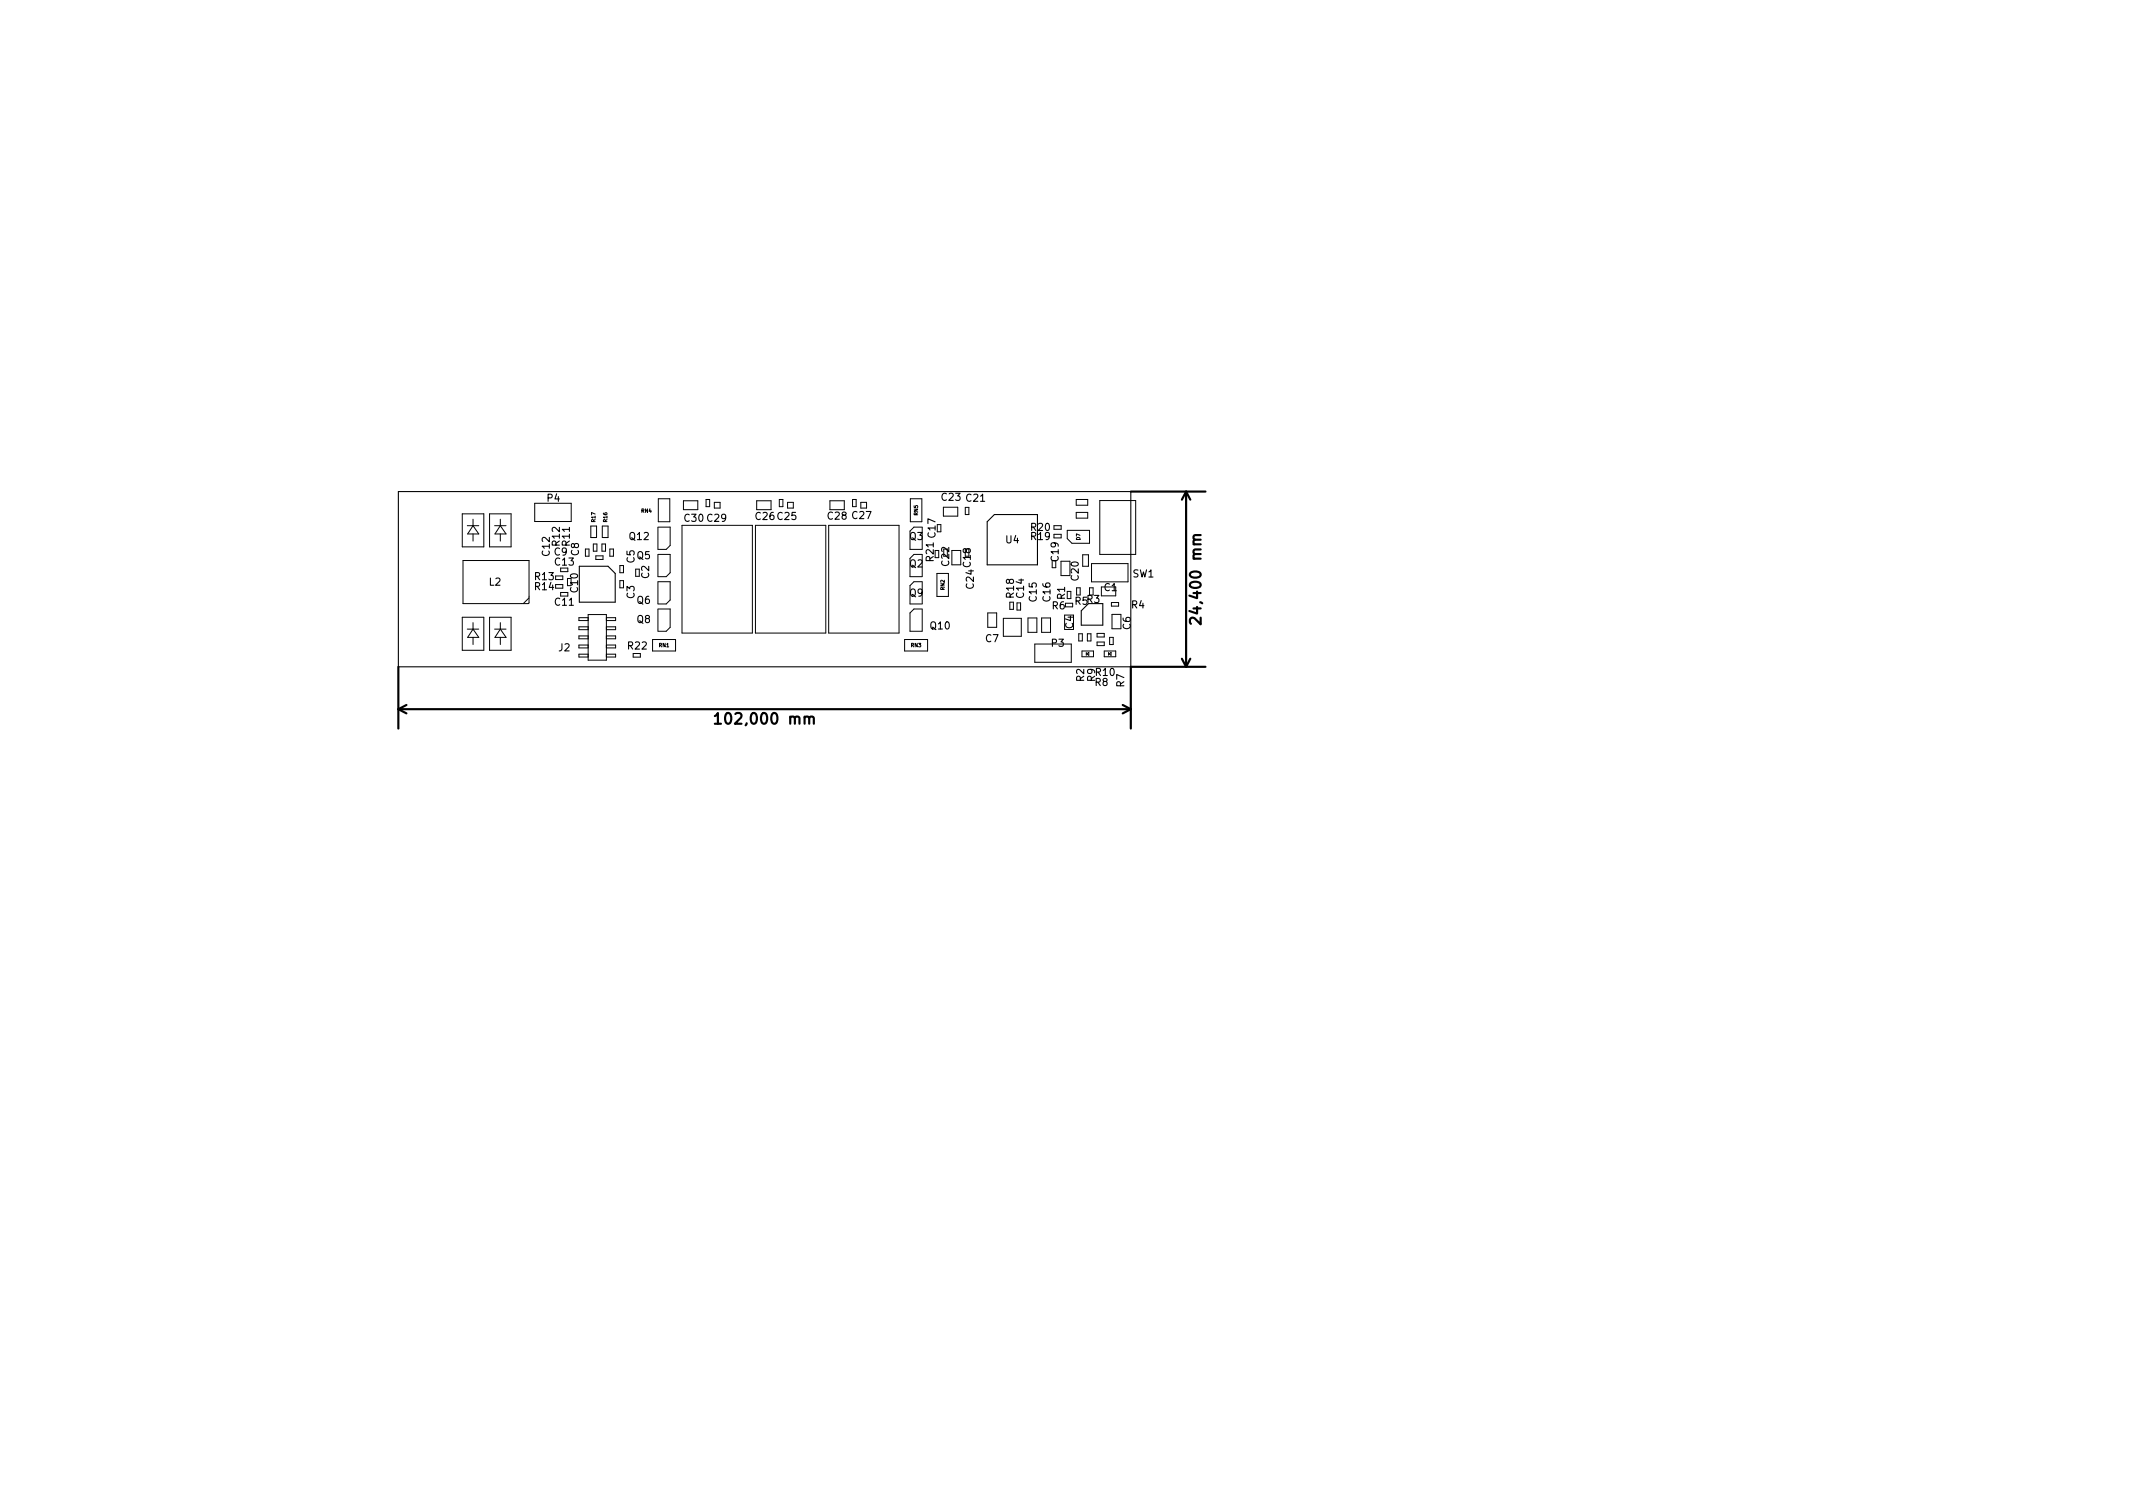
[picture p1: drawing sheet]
<svg xmlns="http://www.w3.org/2000/svg" width="297mm" height="210mm" viewBox="0 0 297 210" stroke-linecap="round" stroke-linejoin="round" font-family="sans-serif">
<defs><g id="words">
<g font-size="2.1">
<text x="167.3" y="86" transform="rotate(-90 167.3 86)">24,400 mm</text>
<text x="100.6" y="100.8">102,000 mm</text>
</g>
<g font-size="1.4">
<text x="76.2" y="69.9">P4</text>
<text x="131.2" y="69.7">C23 C21</text>
<text x="76.5" y="77.4" transform="rotate(-90 76.5 77.4)">C12</text>
<text x="77.2" y="77.3">C9</text>
<text x="77.9" y="76" transform="rotate(-90 77.9 76)">R12</text>
<text x="79.3" y="76" transform="rotate(-90 79.3 76)">R11</text>
<text x="80.6" y="77.4" transform="rotate(-90 80.6 77.4)">C8</text>
<text x="87.7" y="75.2">Q12</text>
<text x="88.7" y="77.9">Q5</text>
<text x="95.3" y="72.6">C30 C29</text>
<text x="105.3" y="72.4">C26 C25</text>
<text x="115.3" y="72.3">C28 C27</text>
<text x="126.7" y="75.2">Q3</text>
<text x="140.1" y="75.6">U4</text>
<text x="143.6" y="75.2">R19</text>
<text x="143.6" y="73.9">R20</text>
<text x="68.1" y="81.5">L2</text>
<text x="74.5" y="80.8">R13</text>
<text x="74.5" y="82.2">R14</text>
<text x="77.3" y="78.7">C13</text>
<text x="80.5" y="82.4" transform="rotate(-90 80.5 82.4)">C10</text>
<text x="88.4" y="83.3" transform="rotate(-90 88.4 83.3)">C3</text>
<text x="88.4" y="78.4" transform="rotate(-90 88.4 78.4)">C5</text>
<text x="90.4" y="80.5" transform="rotate(-90 90.4 80.5)">C2</text>
<text x="126.7" y="79">Q2</text>
<text x="126.7" y="83.1">Q9</text>
<text x="130" y="78.1" transform="rotate(-90 130 78.1)">R21 C17</text>
<text x="132.2" y="78.8" transform="rotate(-90 132.2 78.8)">C22</text>
<text x="135.2" y="78.9" transform="rotate(-90 135.2 78.9)">C18</text>
<text x="135.6" y="81.9" transform="rotate(-90 135.6 81.9)">C24</text>
<text x="141.2" y="83.2" transform="rotate(-90 141.2 83.2)">R18</text>
<text x="142.6" y="83.2" transform="rotate(-90 142.6 83.2)">C14</text>
<text x="144.4" y="83.7" transform="rotate(-90 144.4 83.7)">C15</text>
<text x="146.3" y="83.7" transform="rotate(-90 146.3 83.7)">C16</text>
<text x="147.4" y="78.1" transform="rotate(-90 147.4 78.1)">C19</text>
<text x="148.3" y="83.5" transform="rotate(-90 148.3 83.5)">R1</text>
<text x="150.2" y="80.8" transform="rotate(-90 150.2 80.8)">C20</text>
<text x="153.8" y="82.3">C1</text>
<text x="157.7" y="80.4">SW1</text>
<text x="77.3" y="84.3">C11</text>
<text x="88.7" y="84.1">Q6</text>
<text x="88.7" y="86.7">Q8</text>
<text x="129.6" y="87.6">Q10</text>
<text x="137.3" y="89.4">C7</text>
<text x="146.5" y="84.8">R6</text>
<text x="149.4" y="87.5" transform="rotate(-90 149.4 87.5)">C4</text>
<text x="149.7" y="84.2">R5R3</text>
<text x="157.4" y="87.6" transform="rotate(-90 157.4 87.6)">C6</text>
<text x="157.6" y="84.7">R4</text>
<text x="77.8" y="90.7">J2</text>
<text x="87.5" y="90.4">R22</text>
<text x="146.4" y="90">P3</text>
<text x="151" y="94.9" transform="rotate(-90 151 94.9)">R2</text>
<text x="152.5" y="94.9" transform="rotate(-90 152.5 94.9)">R9</text>
<text x="152.5" y="95.5">R8</text>
<text x="152.6" y="94.1">R10</text>
<text x="156.6" y="95.6" transform="rotate(-90 156.6 95.6)">R7</text>
</g>
<g font-size=".7">
<text x="89.3" y="71.4">RN4</text>
<text x="127.8" y="71.7" transform="rotate(-90 127.8 71.7)">RN5</text>
<text x="82.9" y="72.7" transform="rotate(-90 82.9 72.7)">R17</text>
<text x="84.6" y="72.7" transform="rotate(-90 84.6 72.7)">R16</text>
<text x="150.4" y="75.2" transform="rotate(-90 150.4 75.2)">D7</text>
<text x="131.5" y="82.1" transform="rotate(-90 131.5 82.1)">RN2</text>
<text x="91.8" y="90.1">RN1</text>
<text x="126.9" y="90.1">RN3</text>
</g>
</g></defs>
<g fill="none" stroke="#000" stroke-width=".3">
<path d="M157.5 68.4h10.4M165.2 68.4v24.4M165.2 68.4l.6 1.2M165.2 68.4l-.6 1.2M167.2 74.5l-.9 .1-.1 .3 .2 .2M55.5 98.7h102M55.5 92.8v8.6M55.5 98.7l1.1 .6M56.6 98.2l-1.1 .5M99.5 99.7l.5-.4v1.5M112.7 100l.2-.2h.4v1M156.3 98.2l1.2 .5"/>
<path d="M157.5 98.7l-1.2 .6M164.6 91.7l.6 1.1M165.8 91.7l-.6 1.1M167.2 86v.9l-.9-.8a.41 .41 0 0 0-.6 .2v.3l.1 .3M167.9 92.8h-10.4v8.6M99.5 100.8h.9"/>
</g>
<path d="M55.5 68.4h102v24.4h-102zM80.7 78.8h4l1 1v4h-5zM138.5 71.6h6v7h-7v-6zM150.6 85l1-1h2v3h-3z" fill="none" stroke="#000" stroke-width=".15"/>
<g fill="none" stroke="#000" stroke-width=".14">
<path d="M64.4 71.5h3v4.6h-3zM64.5 78h9.2v5.9l-.1 .1h-9.1zM65.1 73.2h1.6M65.9 73.2l.8 1.1h-1.6zM65.9 72.3v.9M65.9 74.3v1M68.2 71.5h3v4.6h-3zM68.9 73.2h1.6M69.7 72.3v.9M69.7 74.3v1M69.7 73.2l.8 1.1h-1.6zM74.5 70.1h5v2.5h-5z"/>
<path d="M78.1 79.1v.5h1v-.5M81.5 76.4h.5v1h-.5zM82.3 73.2h.8v1.6h-.8zM82.6 75.7h.5v1h-.5zM83 77.4h1v.5h-1zM83.8 75.7h.5v1h-.5zM83.9 73.2h.8v1.6h-.8zM84.9 76.4h.5v1h-.5zM86.3 78.7h.5v1h-.5zM89 79.2h-.5v1h.5M91.6 77.2h1.7v2.5l-.5 .6h-1.2v-3.1M91.6 73.4h1.7v2.5l-.5 .6h-1.2"/>
<path d="M91.6 73.4v3.1M91.7 69.4h1.6v3.2h-1.6zM95 73.1h9.8v15h-9.8zM95.2 69.7h2v1.3h-2zM98.3 69.5h.5v1h-.5zM99.5 69.9h.8v.8h-.8zM105.2 73.1h9.8v15h-9.8zM105.4 71v-1.3h2v1.3M108.5 69.5h.5v1h-.5zM109.7 69.9h.8v.8h-.8zM115.4 73.1h9.8v15h-9.8zM115.6 71v-1.3h2v1.3"/>
<path d="M118.7 69.5h.5v1h-.5zM119.9 69.9h.8v.8h-.8zM126.8 69.4h1.6v3.2h-1.6zM128.4 77.2h-1.1l-.6 .5v2.6h1.7v-3.1M128.4 73.4h-1.1l-.6 .5v2.6h1.7M128.4 73.4v3.1M130.5 79.8h1.6v3.2h-1.6zM130.5 73h.5v1h-.5M131.4 70.6h2v1.3h-2zM132.6 76.6h1.2M132.6 78.6h1.2M134.4 70.6h.5v1h-.5z"/>
<path d="M146.5 78v1h.5v-1M146.8 73.2h1v.5h-1zM146.8 74.4h1v.5h-1zM148.6 73.8h3.1v1.8h-2.4l-.7-.6zM149 78.1h-1.2v2h1.2M149.9 69.5h1.6v.8h-1.6zM149.9 71.3h1.6v.8h-1.6zM150.8 77.2h.8v1.6h-.8zM152 78.5h5.1v2.5h-5.1zM153.2 69.7h5v7.5h-5zM64.4 85.9h3v4.6h-3zM65.1 87.6h1.6"/>
<path d="M65.9 87.6l.8 1.1h-1.6zM65.9 86.7v.9M65.9 88.7v1M68.2 85.9h3v4.6h-3zM68.9 87.6h1.6M69.7 86.7v.9M69.7 88.7v1M69.7 87.6l.8 1.1h-1.6zM73.7 83.2l-.8 .8M77.4 80.2h1v.5h-1M77.4 81.4h1v.5h-1M78.1 83v-.5h1v.5"/>
<path d="M81.9 85.6h2.5v6.3h-2.5zM81.9 86h-1.3v.4h1.3M81.9 87.3h-1.3v.4h1.3M81.9 88.5h-1.3v.4h1.3M81.9 89.8h-1.3v.4h1.3M81.9 91.1h-1.3v.4h1.3M84.4 86h1.3v.4h-1.3M84.4 87.3h1.3v.4h-1.3M84.4 88.5h1.3v.4h-1.3M84.4 89.8h1.3v.4h-1.3M84.4 91.1h1.3v.4h-1.3M86.3 80.8h.5v1h-.5z"/>
<path d="M88.2 91h1v.5h-1zM90.9 89h3.2v1.6h-3.2zM91.6 84.1v-3.1h1.7v2.5l-.5 .6h-1.2M91.6 84.8h1.7v2.5l-.5 .6h-1.2M91.6 84.8v3.1M126 89h3.2v1.6h-3.2zM128.4 84.1v-3.1h-1.1l-.6 .5v2.6h1.7M128.4 84.8h-1.1l-.6 .5v2.6h1.7M128.4 84.8v3.1M137.6 85.3h1.2v2h-1.2zM139.7 86.1h2.5v2.5h-2.5zM140.6 83.8h.5v1h-.5z"/>
<path d="M141.6 83.9h.5v1h-.5zM143.2 86h1.2v2h-1.2zM144.1 89.7h5.1v2.5h-5.1zM145.1 86h1.2v2h-1.2zM148.4 84.5h1M148.4 84h1M148.6 82.3h.5v1h-.5M149.9 82.8v-1h.5v1M150.2 88.2h.5v1h-.5zM150.7 90.6h1.6v.8h-1.6zM151.3 90.8v.4M151.3 91l.3-.2v.4z"/>
<path d="M151.4 88.2h.5v1h-.5zM151.7 82.8v-1h.5v1M152.8 88.2h1v.5h-1zM152.8 89.4h1v.5h-1zM153.4 81.7v1.3h2v-1.3M153.8 90.6h1.6v.8h-1.6zM154.4 90.8v.4M154.4 91l.3-.2v.4zM154.5 88.7h.5v1h-.5zM154.8 83.9h1v.5h-1zM156.1 85.5h-1.2v2h1.2"/>
</g>
<use href="#words"/>
</svg>
